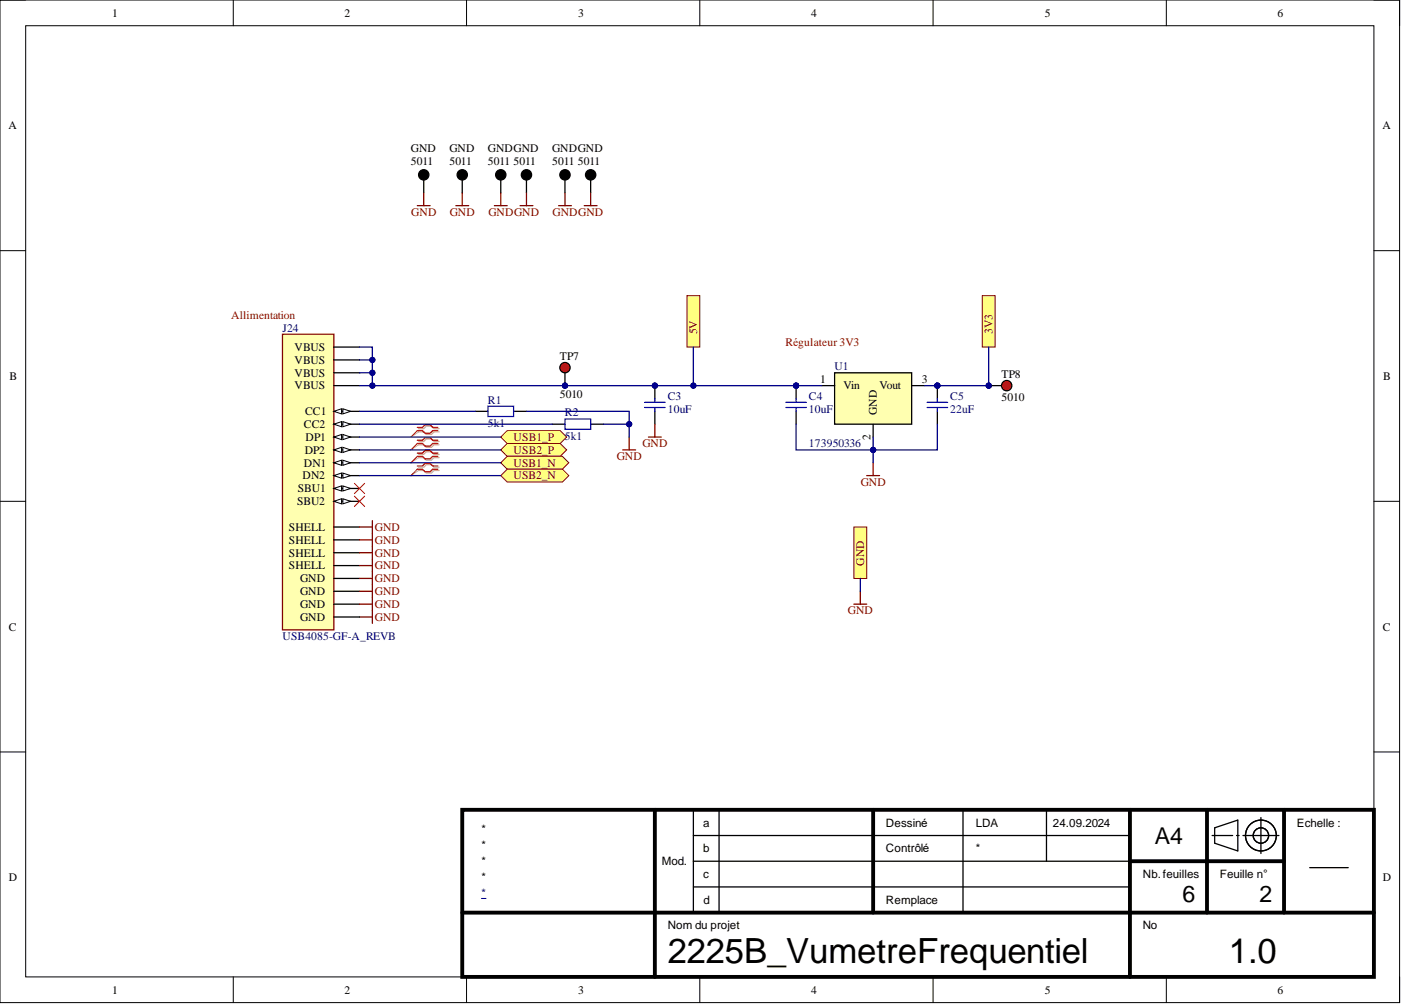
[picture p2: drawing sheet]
<svg xmlns="http://www.w3.org/2000/svg" width="277mm" height="198mm" viewBox="0 0 277 198" stroke-linecap="round" stroke-linejoin="round" font-family="sans-serif">
<defs><g id="words">
<g font-size="6.9">
<text x="131.8" y="190.2">2225B_VumetreFrequentiel</text>
<text x="242.6" y="190.2">1.0</text>
</g>
<g font-size="4.6">
<text x="228" y="166.6">A4</text>
<text x="233.5" y="178">6</text>
<text x="248.7" y="178">2</text>
</g>
<g font-size="2.3">
<text x="22.1" y="3.3">1</text>
<text x="68" y="3.3">2</text>
<text x="114.2" y="3.3">3</text>
<text x="160.1" y="3.3">4</text>
<text x="206.3" y="3.3">5</text>
<text x="252.2" y="3.3">6</text>
<text x="1.7" y="25.6">A</text>
<text x="81.1" y="30">GND</text>
<text x="88.7" y="30">GND</text>
<text x="96.3" y="30">GNDGND</text>
<text x="109" y="30">GNDGND</text>
<text x="272.9" y="25.6">A</text>
<text x="81.1" y="32.5">5011</text>
<text x="88.7" y="32.5">5011</text>
<text x="96.3" y="32.5">5011</text>
<text x="101.4" y="32.5">5011</text>
<text x="109" y="32.5">5011</text>
<text x="114.1" y="32.5">5011</text>
<text x="58.1" y="69.3">VBUS</text>
<text x="58.1" y="71.8">VBUS</text>
<text x="110.5" y="71.1">TP7</text>
<text x="1.9" y="75.1">B</text>
<text x="58.1" y="74.4">VBUS</text>
<text x="58.1" y="76.9">VBUS</text>
<text x="161.9" y="75.6">1</text>
<text x="166.5" y="76.9">Vin</text>
<text x="173.6" y="76.9">Vout</text>
<text x="182" y="75.6">3</text>
<text x="197.7" y="74.6">TP8</text>
<text x="273.1" y="75.1">B</text>
<text x="60.2" y="82">CC1</text>
<text x="110.5" y="78.7">5010</text>
<text x="173.1" y="82" transform="rotate(-90 173.1 82)">GND</text>
<text x="197.7" y="79.2">5010</text>
<text x="60" y="84.5">CC2</text>
<text x="60.2" y="89.6">DP2</text>
<text x="60.3" y="87.1">DP1</text>
<text x="171.9" y="86.8" transform="rotate(-90 171.9 86.8)">2</text>
<text x="59.7" y="94.7">DN2</text>
<text x="60" y="92.1">DN1</text>
<text x="58.6" y="99.8">SBU2</text>
<text x="58.8" y="97.2">SBU1</text>
<text x="57" y="104.8">SHELL</text>
<text x="57" y="107.4">SHELL</text>
<text x="57" y="109.9">SHELL</text>
<text x="57" y="112.4">SHELL</text>
<text x="59.2" y="115">GND</text>
<text x="59.2" y="117.5">GND</text>
<text x="1.8" y="124.5">C</text>
<text x="59.2" y="120.1">GND</text>
<text x="59.2" y="122.6">GND</text>
<text x="273" y="124.5">C</text>
<text x="95.1" y="167.7">*</text>
<text x="95.1" y="164.5">*</text>
<text x="138.8" y="163.2">a</text>
<text x="174.9" y="163.2">Dessiné</text>
<text x="192.6" y="163.2">LDA</text>
<text x="207.9" y="163.2">24.09.2024</text>
<text x="256" y="163.2">Echelle :</text>
<text x="95.1" y="170.8">*</text>
<text x="130.6" y="170.8">Mod.</text>
<text x="138.8" y="168.3">b</text>
<text x="138.8" y="173.4">c</text>
<text x="174.9" y="168.3">Contrôlé</text>
<text x="192.6" y="168.3">*</text>
<text x="225.6" y="173.4">Nb.feuilles</text>
<text x="240.8" y="173.4">Feuille n°</text>
<text x="1.8" y="174">D</text>
<text x="95.1" y="174">*</text>
<text x="138.9" y="178.4">d</text>
<text x="174.9" y="178.4">Remplace</text>
<text x="273" y="174">D</text>
<text x="131.8" y="183.5">Nom du projet</text>
<text x="225.6" y="183.5">No</text>
<text x="22.1" y="196.2">1</text>
<text x="68" y="196.2">2</text>
<text x="114.2" y="196.2">3</text>
<text x="160.1" y="196.2">4</text>
<text x="206.3" y="196.2">5</text>
<text x="252.2" y="196.2">6</text>
</g>
<g font-size="2.3" fill="#800000">
<text x="81.2" y="42.6">GND</text>
<text x="88.8" y="42.6">GND</text>
<text x="96.4" y="42.6">GNDGND</text>
<text x="109.1" y="42.6">GNDGND</text>
<text x="137.6" y="66" transform="rotate(-90 137.6 66)">5V</text>
<text x="195.9" y="66" transform="rotate(-90 195.9 66)">3V3</text>
<text x="101.4" y="87.1">USB1_P</text>
<text x="101.4" y="89.6">USB2_P</text>
<text x="126.8" y="88.3">GND</text>
<text x="101.4" y="92.1">USB1_N</text>
<text x="101.4" y="94.7">USB2_N</text>
<text x="121.8" y="90.9">GND</text>
<text x="169.9" y="96">GND</text>
<text x="74" y="107.4">GND</text>
<text x="74" y="104.8">GND</text>
<text x="74" y="112.4">GND</text>
<text x="74" y="109.9">GND</text>
<text x="170.6" y="111.7" transform="rotate(-90 170.6 111.7)">GND</text>
<text x="74" y="117.5">GND</text>
<text x="74" y="115">GND</text>
<text x="74" y="122.6">GND</text>
<text x="74" y="120.1">GND</text>
<text x="167.4" y="121.3">GND</text>
</g>
<g font-size="2.3" fill="#980000">
<text x="45.6" y="63">Allimentation</text>
<text x="155" y="68.3">Régulateur 3V3</text>
</g>
<g font-size="2.3" fill="#000080">
<text x="55.8" y="65.5">J24</text>
<text x="164.8" y="73.1">U1</text>
<text x="96.3" y="79.7">R1</text>
<text x="111.5" y="82.2">R2</text>
<text x="131.8" y="81.5">10uF</text>
<text x="131.8" y="78.9">C3</text>
<text x="159.7" y="81.5">10uF</text>
<text x="159.7" y="78.9">C4</text>
<text x="187.6" y="81.5">22uF</text>
<text x="187.6" y="78.9">C5</text>
<text x="96.3" y="84.3">5k1</text>
<text x="111.5" y="86.8">5k1</text>
<text x="159.7" y="88.3">173950336</text>
<text x="55.8" y="126.4">USB4085-GF-A_REVB</text>
<text x="95.1" y="177.2">*</text>
</g>
</g></defs>
<g fill="none" stroke="#000" stroke-width=".2">
<path d="M0 0h276.3v198h-276.3zM0 0h5.1M5.1 5.1h266.1v187.8h-266.1zM46.1 0v5.1M92.1 0v5.1M138.2 0v5.1M184.2 0v5.1M230.3 0v5.1M271.2 0h5.1v5.1M0 49.5h5.1M271.2 49.5h5.1M0 99h5.1"/>
<path d="M271.2 99h5.1M0 148.5h5.1M271.2 148.5h5.1M46.1 192.9v5.1M92.1 192.9v5.1M138.2 192.9v5.1M184.2 192.9v5.1M230.3 192.9v5.1M276.3 192.9v5.1"/>
</g>
<path d="M91.3 159.9h179.9v33h-179.9zM129.3 159.9v33M172.4 159.9v20.3M223.1 159.9v33M238.3 159.9v20.3M253.5 159.9v20.3M223.1 170.1h30.4M91.3 180.2h179.9" fill="none" stroke="#000" stroke-width=".76"/>
<g fill="none" stroke="#000" stroke-width=".25">
<path d="M136.9 159.9v20.3M142 159.9v20.3M190.1 159.9v20.3M206.6 159.9v10.2M136.9 165h86.2M136.9 170.1h86.2M136.9 175.1h86.2M239.3 165h4M239.8 163.5l4.6-1.6v6.1l-4.6-1.5zM244.1 165h.5M245.4 165h7.1M248.9 161.4v7.1"/>
<path d="M258.6 171.3h7.6"/>
<circle cx="248.9" cy="165" r="3"/>
<circle cx="248.9" cy="165" r="1.52"/>
</g>
<path d="M95.1 177.4h.8" fill="none" stroke="#000080" stroke-width=".2"/>
<path d="M164.8 73.6h15.2v10.2h-15.2z" fill-rule="evenodd" fill="#ffffb0"/>
<path d="M162.2 76.2h2.6M164.8 73.6h15.2v10.2h-15.2zM180 76.2h2.5M172.4 83.8v2.5" fill="none" stroke="#000" stroke-width=".25"/>
<path d="M171.1 93.9h2.5M172.4 91.4v2.5" fill="none" stroke="#800000" stroke-width=".25"/>
<circle cx="185" cy="76.2" r=".51" fill="#000080"/>
<circle cx="185" cy="76.2" r=".51" fill="none" stroke="#000080" stroke-width=".2"/>
<path d="M185 76.2v2.5M185 81.2v2.6" fill="none" stroke="#000" stroke-width=".25"/>
<circle cx="185" cy="76.2" r=".51" fill="#000080"/>
<circle cx="185" cy="76.2" r=".51" fill="none" stroke="#000080" stroke-width=".2"/>
<path d="M183 79.5h4.1M185 78.7v.8M183 80.5h4.1M185 80.5v.7" fill="none" stroke="#00f" stroke-width=".25"/>
<circle cx="157.2" cy="76.2" r=".51" fill="#000080"/>
<circle cx="157.2" cy="76.2" r=".51" fill="none" stroke="#000080" stroke-width=".2"/>
<path d="M157.2 76.2v2.5M157.2 81.2v2.6" fill="none" stroke="#000" stroke-width=".25"/>
<circle cx="157.2" cy="76.2" r=".51" fill="#000080"/>
<circle cx="157.2" cy="76.2" r=".51" fill="none" stroke="#000080" stroke-width=".2"/>
<path d="M155.1 79.5h4.1M157.2 78.7v.8M155.1 80.5h4.1M157.2 80.5v.7" fill="none" stroke="#00f" stroke-width=".25"/>
<path d="M71 121.8h2.5M73.5 120.6v2.5" fill="none" stroke="#800000" stroke-width=".25"/>
<path d="M55.8 66h10.1v58.4h-10.1z" fill-rule="evenodd" fill="#ffffb0"/>
<path d="M55.8 66h10.1v58.4h-10.1z" fill="none" stroke="#800000" stroke-width=".25"/>
<path d="M65.9 68.5h5.1M65.9 71.1h5.1M65.9 73.6h5.1M65.9 76.2h5.1M65.9 81.2h5.1" fill="none" stroke="#000" stroke-width=".25"/>
<path d="M65.9 81.2l1.5-.5v1z" fill="#f8fcff"/>
<path d="M65.9 81.2l1.5-.5v1z" fill="none" stroke="#000" stroke-width=".2"/>
<path d="M67.7 80.7l1.5 .5-1.5 .5z" fill="#f8fcff"/>
<path d="M67.7 80.7l1.5 .5-1.5 .5z" fill="none" stroke="#000" stroke-width=".2"/>
<path d="M65.9 83.8h5.1" fill="none" stroke="#000" stroke-width=".25"/>
<path d="M65.9 83.8l1.5-.5v1z" fill="#f8fcff"/>
<path d="M65.9 83.8l1.5-.5v1z" fill="none" stroke="#000" stroke-width=".2"/>
<path d="M67.7 83.3l1.5 .5-1.5 .5z" fill="#f8fcff"/>
<path d="M67.7 83.3l1.5 .5-1.5 .5z" fill="none" stroke="#000" stroke-width=".2"/>
<path d="M65.9 86.3h5.1" fill="none" stroke="#000" stroke-width=".25"/>
<path d="M65.9 86.3l1.5-.5v1z" fill="#f8fcff"/>
<path d="M65.9 86.3l1.5-.5v1z" fill="none" stroke="#000" stroke-width=".2"/>
<path d="M67.7 85.8l1.5 .5-1.5 .5z" fill="#f8fcff"/>
<path d="M67.7 85.8l1.5 .5-1.5 .5z" fill="none" stroke="#000" stroke-width=".2"/>
<path d="M65.9 88.8h5.1" fill="none" stroke="#000" stroke-width=".25"/>
<path d="M65.9 88.8l1.5-.5v1.1z" fill="#f8fcff"/>
<path d="M65.9 88.8l1.5-.5v1.1z" fill="none" stroke="#000" stroke-width=".2"/>
<path d="M67.7 88.3l1.5 .5-1.5 .6z" fill="#f8fcff"/>
<path d="M67.7 88.3l1.5 .5-1.5 .6z" fill="none" stroke="#000" stroke-width=".2"/>
<path d="M65.9 91.4h5.1" fill="none" stroke="#000" stroke-width=".25"/>
<path d="M65.9 91.4l1.5-.5v1z" fill="#f8fcff"/>
<path d="M65.9 91.4l1.5-.5v1z" fill="none" stroke="#000" stroke-width=".2"/>
<path d="M67.7 90.9l1.5 .5-1.5 .5z" fill="#f8fcff"/>
<path d="M67.7 90.9l1.5 .5-1.5 .5z" fill="none" stroke="#000" stroke-width=".2"/>
<path d="M65.9 93.9h5.1" fill="none" stroke="#000" stroke-width=".25"/>
<path d="M65.9 93.9l1.5-.5v1z" fill="#f8fcff"/>
<path d="M65.9 93.9l1.5-.5v1z" fill="none" stroke="#000" stroke-width=".2"/>
<path d="M67.7 93.4l1.5 .5-1.5 .5z" fill="#f8fcff"/>
<path d="M67.7 93.4l1.5 .5-1.5 .5z" fill="none" stroke="#000" stroke-width=".2"/>
<path d="M65.9 96.5h5.1" fill="none" stroke="#000" stroke-width=".25"/>
<path d="M65.9 96.5l1.5-.5v1z" fill="#f8fcff"/>
<path d="M65.9 96.5l1.5-.5v1z" fill="none" stroke="#000" stroke-width=".2"/>
<path d="M67.7 96l1.5 .5-1.5 .5z" fill="#f8fcff"/>
<path d="M67.7 96l1.5 .5-1.5 .5z" fill="none" stroke="#000" stroke-width=".2"/>
<path d="M65.9 99h5.1" fill="none" stroke="#000" stroke-width=".25"/>
<path d="M65.9 99l1.5-.5v1z" fill="#f8fcff"/>
<path d="M65.9 99l1.5-.5v1z" fill="none" stroke="#000" stroke-width=".2"/>
<path d="M67.7 98.5l1.5 .5-1.5 .5z" fill="#f8fcff"/>
<path d="M67.7 98.5l1.5 .5-1.5 .5z" fill="none" stroke="#000" stroke-width=".2"/>
<path d="M65.9 104.1h5.1M65.9 106.6h5.1M65.9 109.1h5.1M65.9 111.7h5.1M65.9 114.2h5.1M65.9 116.8h5.1M65.9 119.3h5.1M65.9 121.8h5.1" fill="none" stroke="#000" stroke-width=".25"/>
<path d="M70 95.4l2 2.1M70 98l2 2M72 95.4l-2 2.1M72 98l-2 2" fill="none" stroke="#f00" stroke-width=".2"/>
<path d="M71 119.3h2.5M71 116.8h2.5M71 114.2h2.5M71 111.7h2.5M71 109.1h2.5M71 106.6h2.5M71 104.1h2.5M73.5 102.8v17.8" fill="none" stroke="#800000" stroke-width=".25"/>
<path d="M135.6 58.4h2.6v10.1h-2.6z" fill-rule="evenodd" fill="#ffff80"/>
<path d="M135.6 58.4h2.6v10.1h-2.6z" fill="none" stroke="#800000" stroke-width=".2"/>
<path d="M193.9 58.4h2.6v10.1h-2.6z" fill-rule="evenodd" fill="#ffff80"/>
<path d="M193.9 58.4h2.6v10.1h-2.6z" fill="none" stroke="#800000" stroke-width=".2"/>
<path d="M168.6 104.1h2.5v10.1h-2.5z" fill-rule="evenodd" fill="#ffff80"/>
<path d="M168.6 104.1h2.5v10.1h-2.5z" fill="none" stroke="#800000" stroke-width=".2"/>
<path d="M168.6 119.3h2.5M169.8 116.8v2.5" fill="none" stroke="#800000" stroke-width=".25"/>
<circle cx="129.3" cy="76.2" r=".51" fill="#000080"/>
<circle cx="129.3" cy="76.2" r=".51" fill="none" stroke="#000080" stroke-width=".2"/>
<path d="M129.3 76.2v2.5M129.3 81.2v2.6" fill="none" stroke="#000" stroke-width=".25"/>
<circle cx="129.3" cy="76.2" r=".51" fill="#000080"/>
<circle cx="129.3" cy="76.2" r=".51" fill="none" stroke="#000080" stroke-width=".2"/>
<path d="M127.3 79.5h4M129.3 78.7v.8M127.3 80.5h4M129.3 80.5v.7" fill="none" stroke="#00f" stroke-width=".25"/>
<path d="M128 86.3h2.5M129.3 83.8v2.5" fill="none" stroke="#800000" stroke-width=".25"/>
<path d="M100.1 85h10.5l1.3 1.3-1.3 1.3h-10.5l-1.2-1.3z" fill-rule="evenodd" fill="#ffff80"/>
<path d="M100.1 85h10.5l1.3 1.3-1.3 1.3h-10.5l-1.2-1.3z" fill="none" stroke="#800000" stroke-width=".2"/>
<path d="M100.1 87.6h10.5l1.3 1.2-1.3 1.3h-10.5l-1.2-1.3z" fill-rule="evenodd" fill="#ffff80"/>
<path d="M100.1 87.6h10.5l1.3 1.2-1.3 1.3h-10.5l-1.2-1.3z" fill="none" stroke="#800000" stroke-width=".2"/>
<path d="M100.1 90.1h10.9l1.3 1.3-1.3 1.3h-10.9l-1.2-1.3z" fill-rule="evenodd" fill="#ffff80"/>
<path d="M100.1 90.1h10.9l1.3 1.3-1.3 1.3h-10.9l-1.2-1.3z" fill="none" stroke="#800000" stroke-width=".2"/>
<path d="M100.1 92.7h10.9l1.3 1.2-1.3 1.3h-10.9l-1.2-1.3z" fill-rule="evenodd" fill="#ffff80"/>
<path d="M100.1 92.7h10.9l1.3 1.2-1.3 1.3h-10.9l-1.2-1.3z" fill="none" stroke="#800000" stroke-width=".2"/>
<path d="M93.8 81.2h2.5M101.4 81.2h2.5M109 83.8h2.5M116.6 83.8h2.5" fill="none" stroke="#000" stroke-width=".25"/>
<path d="M96.3 80.2h5.1v2h-5.1zM111.5 82.8h5.1v2h-5.1z" fill="none" stroke="#00f" stroke-width=".25"/>
<path d="M122.9 88.8h2.6M124.2 86.3v2.5" fill="none" stroke="#800000" stroke-width=".25"/>
<path d="M82.6 84.7h1.1l.5-.6h1l.5 .6h1M82.6 85.3h1.1l.5 .5h1l.5-.5h1M82.6 87.2h1.1l.5-.5h1l.5 .5h1M82.6 87.8h1.1l.5 .5h1l.5-.5h1M82.6 89.7h1.1l.5-.5h1l.5 .5h1M82.6 90.4h1.1l.5 .5h1l.5-.5h1M82.6 92.3h1.1l.5-.5h1l.5 .5h1M82.6 92.9h1.1l.5 .5h1l.5-.5h1" fill="none" stroke="#d0a3a3" stroke-width=".25"/>
<path d="M82.6 85.3l-1.5 1M82.6 87.8l-1.5 1M82.6 90.4l-1.5 1M82.6 92.9l-1.5 1" fill="none" stroke="#d0a3a3" stroke-width=".2"/>
<path d="M82.4 84.4h1l.5-.5h1l.5 .5h1M82.4 85h1l.5 .5h1l.5-.5h1M82.4 86.9h1l.5-.5h1l.5 .5h1M82.4 87.6h1l.5 .5h1l.5-.5h1M82.4 89.5h1l.5-.5h1l.5 .5h1M82.4 90.1h1l.5 .5h1l.5-.5h1M82.4 92h1l.5-.5h1l.5 .5h1M82.4 92.7h1l.5 .5h1l.5-.5h1" fill="none" stroke="#f00" stroke-width=".25"/>
<path d="M82.4 85l-1.3 1.3M82.4 87.6l-1.3 1.2M82.4 90.1l-1.3 1.3M82.4 92.7l-1.3 1.2" fill="none" stroke="#f00" stroke-width=".2"/>
<circle cx="111.5" cy="76.2" r=".51" fill="#000080"/>
<circle cx="111.5" cy="76.2" r=".51" fill="none" stroke="#000080" stroke-width=".2"/>
<circle cx="111.5" cy="72.6" r="1.02" fill="#ee0e22"/>
<g fill="none" stroke="#000" stroke-width=".25">
<path d="M111.5 73.6v2.6"/>
<circle cx="111.5" cy="72.6" r="1.02"/>
</g>
<circle cx="111.5" cy="76.2" r=".51" fill="#000080"/>
<circle cx="111.5" cy="76.2" r=".51" fill="none" stroke="#000080" stroke-width=".2"/>
<circle cx="91.3" cy="34.5" r="1.02" fill="#000"/>
<g fill="none" stroke="#000" stroke-width=".25">
<path d="M91.3 35.5v2.6"/>
<circle cx="91.3" cy="34.5" r="1.02"/>
</g>
<path d="M91.3 38.1v2.5M90 40.6h2.5" fill="none" stroke="#800000" stroke-width=".25"/>
<path d="M172.4 86.3v2.5" fill="none" stroke="#000080" stroke-width=".25"/>
<circle cx="172.4" cy="88.8" r=".51" fill="#000080"/>
<circle cx="172.4" cy="88.8" r=".51" fill="none" stroke="#000080" stroke-width=".2"/>
<path d="M157.2 83.8v5h15.2v2.6" fill="none" stroke="#000080" stroke-width=".25"/>
<circle cx="172.4" cy="88.8" r=".51" fill="#000080"/>
<circle cx="172.4" cy="88.8" r=".51" fill="none" stroke="#000080" stroke-width=".2"/>
<path d="M185 83.8v5h-12.6" fill="none" stroke="#000080" stroke-width=".25"/>
<circle cx="172.4" cy="88.8" r=".51" fill="#000080"/>
<circle cx="172.4" cy="88.8" r=".51" fill="none" stroke="#000080" stroke-width=".2"/>
<path d="M157.2 76.2h5" fill="none" stroke="#000080" stroke-width=".25"/>
<circle cx="157.2" cy="76.2" r=".51" fill="#000080"/>
<circle cx="157.2" cy="76.2" r=".51" fill="none" stroke="#000080" stroke-width=".2"/>
<path d="M182.5 76.2h2.5" fill="none" stroke="#000080" stroke-width=".25"/>
<circle cx="185" cy="76.2" r=".51" fill="#000080"/>
<circle cx="185" cy="76.2" r=".51" fill="none" stroke="#000080" stroke-width=".2"/>
<path d="M71 68.5h2.5v7.7h-2.5" fill="none" stroke="#000080" stroke-width=".25"/>
<circle cx="73.5" cy="71.1" r=".51" fill="#000080"/>
<circle cx="73.5" cy="71.1" r=".51" fill="none" stroke="#000080" stroke-width=".2"/>
<circle cx="73.5" cy="73.6" r=".51" fill="#000080"/>
<circle cx="73.5" cy="73.6" r=".51" fill="none" stroke="#000080" stroke-width=".2"/>
<circle cx="73.5" cy="76.2" r=".51" fill="#000080"/>
<circle cx="73.5" cy="76.2" r=".51" fill="none" stroke="#000080" stroke-width=".2"/>
<path d="M71 73.6h2.5" fill="none" stroke="#000080" stroke-width=".25"/>
<circle cx="73.5" cy="73.6" r=".51" fill="#000080"/>
<circle cx="73.5" cy="73.6" r=".51" fill="none" stroke="#000080" stroke-width=".2"/>
<path d="M71 71.1h2.5" fill="none" stroke="#000080" stroke-width=".25"/>
<circle cx="73.5" cy="71.1" r=".51" fill="#000080"/>
<circle cx="73.5" cy="71.1" r=".51" fill="none" stroke="#000080" stroke-width=".2"/>
<path d="M136.9 68.5v7.7M169.8 114.2v2.6" fill="none" stroke="#000080" stroke-width=".25"/>
<circle cx="136.9" cy="76.2" r=".51" fill="#000080"/>
<circle cx="136.9" cy="76.2" r=".51" fill="none" stroke="#000080" stroke-width=".2"/>
<path d="M195.2 68.5v7.7h-10.2" fill="none" stroke="#000080" stroke-width=".25"/>
<circle cx="185" cy="76.2" r=".51" fill="#000080"/>
<circle cx="185" cy="76.2" r=".51" fill="none" stroke="#000080" stroke-width=".2"/>
<circle cx="195.2" cy="76.2" r=".51" fill="#000080"/>
<circle cx="195.2" cy="76.2" r=".51" fill="none" stroke="#000080" stroke-width=".2"/>
<path d="M73.5 76.2h83.7" fill="none" stroke="#000080" stroke-width=".25"/>
<circle cx="73.5" cy="76.2" r=".51" fill="#000080"/>
<circle cx="73.5" cy="76.2" r=".51" fill="none" stroke="#000080" stroke-width=".2"/>
<circle cx="111.5" cy="76.2" r=".51" fill="#000080"/>
<circle cx="111.5" cy="76.2" r=".51" fill="none" stroke="#000080" stroke-width=".2"/>
<circle cx="129.3" cy="76.2" r=".51" fill="#000080"/>
<circle cx="129.3" cy="76.2" r=".51" fill="none" stroke="#000080" stroke-width=".2"/>
<circle cx="136.9" cy="76.2" r=".51" fill="#000080"/>
<circle cx="136.9" cy="76.2" r=".51" fill="none" stroke="#000080" stroke-width=".2"/>
<circle cx="157.2" cy="76.2" r=".51" fill="#000080"/>
<circle cx="157.2" cy="76.2" r=".51" fill="none" stroke="#000080" stroke-width=".2"/>
<path d="M71 86.3h27.9M71 88.8h27.9M71 91.4h27.9M71 93.9h27.9M71 83.8h38M71 81.2h22.8M119.1 83.8h5.1" fill="none" stroke="#000080" stroke-width=".25"/>
<circle cx="124.2" cy="83.8" r=".51" fill="#000080"/>
<circle cx="124.2" cy="83.8" r=".51" fill="none" stroke="#000080" stroke-width=".2"/>
<path d="M103.9 81.2h20.3v5.1" fill="none" stroke="#000080" stroke-width=".25"/>
<circle cx="124.2" cy="83.8" r=".51" fill="#000080"/>
<circle cx="124.2" cy="83.8" r=".51" fill="none" stroke="#000080" stroke-width=".2"/>
<g fill="#000">
<circle cx="83.7" cy="34.5" r="1.02"/>
<circle cx="98.9" cy="34.5" r="1.02"/>
<circle cx="103.9" cy="34.5" r="1.02"/>
<circle cx="111.5" cy="34.5" r="1.02"/>
<circle cx="116.6" cy="34.5" r="1.02"/>
</g>
<g fill="none" stroke="#000" stroke-width=".25">
<path d="M83.7 35.5v2.6M98.9 35.5v2.6M103.9 35.5v2.6M111.5 35.5v2.6M116.6 35.5v2.6"/>
<circle cx="83.7" cy="34.5" r="1.02"/>
<circle cx="98.9" cy="34.5" r="1.02"/>
<circle cx="103.9" cy="34.5" r="1.02"/>
<circle cx="111.5" cy="34.5" r="1.02"/>
<circle cx="116.6" cy="34.5" r="1.02"/>
</g>
<path d="M83.7 38.1v2.5M98.9 38.1v2.5M103.9 38.1v2.5M111.5 38.1v2.5M116.6 38.1v2.5M82.4 40.6h2.5M97.6 40.6h2.5M102.7 40.6h2.5M110.3 40.6h2.5M115.3 40.6h2.6" fill="none" stroke="#800000" stroke-width=".25"/>
<circle cx="195.2" cy="76.2" r=".51" fill="#000080"/>
<circle cx="195.2" cy="76.2" r=".51" fill="none" stroke="#000080" stroke-width=".2"/>
<circle cx="198.7" cy="76.2" r="1.01" fill="#ee0e22"/>
<g fill="none" stroke="#000" stroke-width=".25">
<path d="M195.2 76.2h2.5"/>
<circle cx="198.7" cy="76.2" r="1.01"/>
</g>
<circle cx="195.2" cy="76.2" r=".51" fill="#000080"/>
<circle cx="195.2" cy="76.2" r=".51" fill="none" stroke="#000080" stroke-width=".2"/>
<use href="#words"/>
</svg>
